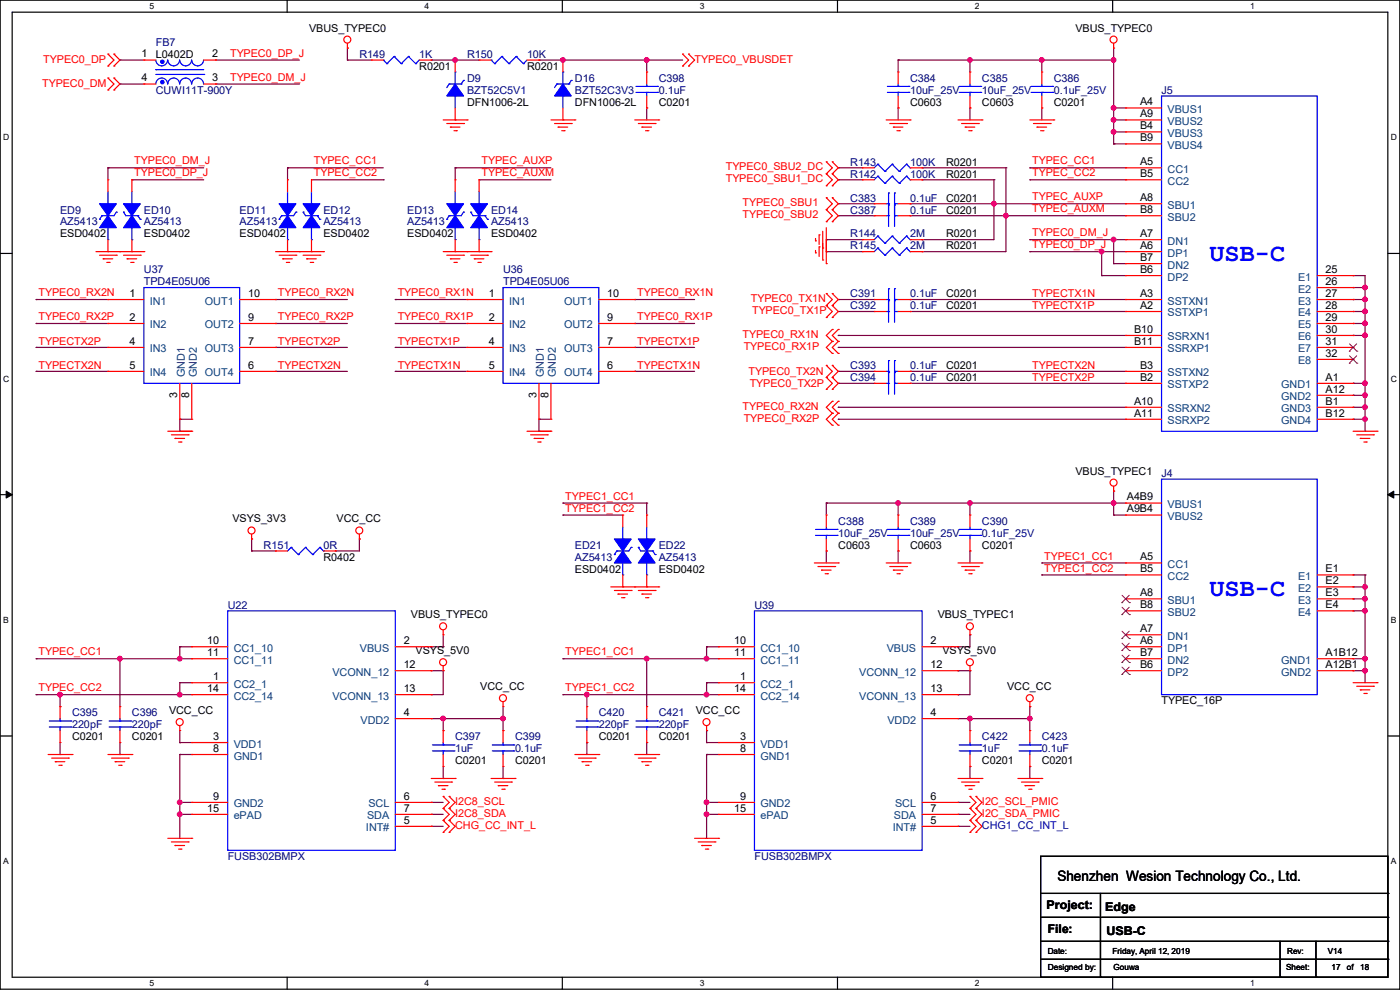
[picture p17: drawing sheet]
<svg xmlns="http://www.w3.org/2000/svg" width="297mm" height="210mm" viewBox="0 0 297 210" stroke-linecap="round" stroke-linejoin="round" font-family="sans-serif">
<defs><g id="words">
<g font-size="5.3" fill="#00f">
<text x="256.6" y="55.3">USB-C</text>
<text x="256.6" y="126.4">USB-C</text>
</g>
<text font-size="3" x="224.3" y="186.9">Shenzhen Wesion Technology Co., Ltd.</text>
<g font-size="2.5">
<text x="222" y="192.9">Project:</text>
<text x="222.3" y="198">File:</text>
<text x="234.5" y="193.2">Edge</text>
<text x="234.7" y="198.2">USB-C</text>
</g>
<g font-size="2.3" fill="#00007f">
<text x="33.1" y="9.7">FB7</text>
<text x="76.2" y="12.3">R149</text>
<text x="88.9" y="12.3">1K</text>
<text x="99.1" y="17.4">D9</text>
<text x="99.1" y="12.3">R150</text>
<text x="111.8" y="12.3">10K</text>
<text x="122" y="17.4">D16</text>
<text x="139.7" y="17.4">C398</text>
<text x="193.1" y="17.4">C384</text>
<text x="208.3" y="17.4">C385</text>
<text x="223.6" y="17.4">C386</text>
<text x="33.1" y="19.9">CUWI11T-900Y</text>
<text x="99.1" y="19.9">BZT52C5V1</text>
<text x="122" y="19.9">BZT52C3V3</text>
<text x="139.7" y="19.9">0.1uF</text>
<text x="193.1" y="19.9">10uF_25V</text>
<text x="208.3" y="19.9">10uF_25V</text>
<text x="223.6" y="19.9">0.1uF_25V</text>
<text x="246.4" y="19.9">J5</text>
<text x="180.4" y="35.1">R143</text>
<text x="193.1" y="35.1">100K</text>
<text x="180.4" y="37.7">R142</text>
<text x="193.1" y="37.7">100K</text>
<text x="12.7" y="45.3">ED9</text>
<text x="12.7" y="47.8">AZ5413</text>
<text x="30.5" y="45.3">ED10</text>
<text x="30.5" y="47.8">AZ5413</text>
<text x="50.8" y="45.3">ED11</text>
<text x="50.8" y="47.8">AZ5413</text>
<text x="68.6" y="45.3">ED12</text>
<text x="68.6" y="47.8">AZ5413</text>
<text x="86.4" y="45.3">ED13</text>
<text x="86.4" y="47.8">AZ5413</text>
<text x="104.2" y="45.3">ED14</text>
<text x="104.2" y="47.8">AZ5413</text>
<text x="180.4" y="45.3">C387</text>
<text x="180.4" y="42.8">C383</text>
<text x="193.1" y="45.3">0.1uF</text>
<text x="193.1" y="42.8">0.1uF</text>
<text x="180.4" y="52.9">R145</text>
<text x="180.4" y="50.4">R144</text>
<text x="193.1" y="52.9">2M</text>
<text x="193.1" y="50.4">2M</text>
<text x="30.5" y="58">U37</text>
<text x="106.7" y="58">U36</text>
<text x="30.5" y="60.5">TPD4E05U06</text>
<text x="106.7" y="60.5">TPD4E05U06</text>
<text x="180.4" y="63.1">C391</text>
<text x="180.4" y="65.6">C392</text>
<text x="193.1" y="63.1">0.1uF</text>
<text x="193.1" y="65.6">0.1uF</text>
<text x="180.4" y="80.9">C394</text>
<text x="180.4" y="78.3">C393</text>
<text x="193.1" y="80.9">0.1uF</text>
<text x="193.1" y="78.3">0.1uF</text>
<text x="246.4" y="101.2">J4</text>
<text x="177.8" y="111.3">C388</text>
<text x="177.8" y="113.9">10uF_25V</text>
<text x="193.1" y="111.3">C389</text>
<text x="193.1" y="113.9">10uF_25V</text>
<text x="208.3" y="111.3">C390</text>
<text x="208.3" y="113.9">0.1uF_25V</text>
<text x="55.9" y="116.4">R151</text>
<text x="68.6" y="116.4">0R</text>
<text x="122" y="116.4">ED21</text>
<text x="122" y="119">AZ5413</text>
<text x="139.7" y="116.4">ED22</text>
<text x="139.7" y="119">AZ5413</text>
<text x="48.3" y="129.1">U22</text>
<text x="160.1" y="129.1">U39</text>
<text x="15.3" y="152">C395</text>
<text x="15.3" y="154.5">220pF</text>
<text x="28" y="152">C396</text>
<text x="28" y="154.5">220pF</text>
<text x="127" y="152">C420</text>
<text x="127" y="154.5">220pF</text>
<text x="139.7" y="152">C421</text>
<text x="139.7" y="154.5">220pF</text>
<text x="96.6" y="157.1">C397</text>
<text x="96.6" y="159.6">1uF</text>
<text x="109.3" y="157.1">C399</text>
<text x="109.3" y="159.6">0.1uF</text>
<text x="208.3" y="157.1">C422</text>
<text x="208.3" y="159.6">1uF</text>
<text x="221" y="157.1">C423</text>
<text x="221" y="159.6">0.1uF</text>
<text x="48.3" y="182.5">FUSB302BMPX</text>
<text x="160.1" y="182.5">FUSB302BMPX</text>
</g>
<g font-size="2.3">
<text x="65.6" y="6.7">VBUS_TYPEC0</text>
<text x="228.1" y="6.7">VBUS_TYPEC0</text>
<text x="30" y="12.2">1</text>
<text x="30" y="17.3">4</text>
<text x="33.1" y="12.3">L0402D</text>
<text x="45" y="12.2">2</text>
<text x="45" y="17.3">3</text>
<text x="88.9" y="14.8">R0201</text>
<text x="111.8" y="14.8">R0201</text>
<text x="99.1" y="22.4">DFN1006-2L</text>
<text x="122" y="22.4">DFN1006-2L</text>
<text x="139.7" y="22.4">C0201</text>
<text x="193.1" y="22.4">C0603</text>
<text x="208.3" y="22.4">C0603</text>
<text x="223.6" y="22.4">C0201</text>
<text x="241.9" y="22.4">A4</text>
<text x="241.9" y="24.9">A9</text>
<text x="241.9" y="27.4">B4</text>
<text x="241.9" y="30">B9</text>
<text x="200.7" y="35.1">R0201</text>
<text x="241.9" y="35.1">A5</text>
<text x="200.7" y="37.7">R0201</text>
<text x="241.9" y="37.6">B5</text>
<text x="200.7" y="45.3">C0201</text>
<text x="200.7" y="42.8">C0201</text>
<text x="241.9" y="42.7">A8</text>
<text x="241.9" y="45.2">B8</text>
<text x="12.7" y="50.4">ESD0402</text>
<text x="30.5" y="50.4">ESD0402</text>
<text x="50.8" y="50.4">ESD0402</text>
<text x="68.6" y="50.4">ESD0402</text>
<text x="86.4" y="50.4">ESD0402</text>
<text x="104.2" y="50.4">ESD0402</text>
<text x="200.7" y="52.9">R0201</text>
<text x="200.7" y="50.4">R0201</text>
<text x="241.9" y="52.8">A6</text>
<text x="241.9" y="50.3">A7</text>
<text x="241.9" y="55.4">B7</text>
<text x="241.9" y="57.9">B6</text>
<text x="281.2" y="57.9">25</text>
<text x="27.5" y="63">1</text>
<text x="52.6" y="63">10</text>
<text x="103.7" y="63">1</text>
<text x="128.8" y="63">10</text>
<text x="200.7" y="63.1">C0201</text>
<text x="200.7" y="65.6">C0201</text>
<text x="241.9" y="65.5">A2</text>
<text x="241.9" y="63">A3</text>
<text x="281.2" y="60.5">26</text>
<text x="281.2" y="63">27</text>
<text x="281.2" y="65.5">28</text>
<text x="27.5" y="68.1">2</text>
<text x="52.6" y="68.1">9</text>
<text x="103.7" y="68.1">2</text>
<text x="128.8" y="68.1">9</text>
<text x="240.6" y="70.6">B10</text>
<text x="281.2" y="68.1">29</text>
<text x="281.2" y="70.6">30</text>
<text x="27.5" y="73.2">4</text>
<text x="52.6" y="73.2">7</text>
<text x="103.7" y="73.2">4</text>
<text x="128.8" y="73.2">7</text>
<text x="240.6" y="73.2">B11</text>
<text x="281.2" y="73.2">31</text>
<text x="281.2" y="75.7">32</text>
<text x="27.5" y="78.2">5</text>
<text x="52.6" y="78.2">6</text>
<text x="103.7" y="78.2">5</text>
<text x="128.8" y="78.2">6</text>
<text x="200.7" y="80.9">C0201</text>
<text x="200.7" y="78.3">C0201</text>
<text x="241.9" y="78.2">B3</text>
<text x="241.9" y="80.8">B2</text>
<text x="281.2" y="80.8">A1</text>
<text x="281.2" y="83.3">A12</text>
<text x="37.6" y="84.4" transform="rotate(-90 37.6 84.4)">3</text>
<text x="40.1" y="84.4" transform="rotate(-90 40.1 84.4)">8</text>
<text x="113.8" y="84.4" transform="rotate(-90 113.8 84.4)">3</text>
<text x="116.3" y="84.4" transform="rotate(-90 116.3 84.4)">8</text>
<text x="240.6" y="85.9">A10</text>
<text x="240.6" y="88.4">A11</text>
<text x="281.2" y="85.9">B1</text>
<text x="281.2" y="88.4">B12</text>
<text x="228.1" y="100.7">VBUS_TYPEC1</text>
<text x="239.1" y="106.2">A4B9</text>
<text x="49.3" y="110.8">VSYS_3V3</text>
<text x="71.4" y="110.8">VCC_CC</text>
<text x="239.1" y="108.7">A9B4</text>
<text x="68.6" y="119">R0402</text>
<text x="177.8" y="116.4">C0603</text>
<text x="193.1" y="116.4">C0603</text>
<text x="208.3" y="116.4">C0201</text>
<text x="241.9" y="118.9">A5</text>
<text x="122" y="121.5">ESD0402</text>
<text x="139.7" y="121.5">ESD0402</text>
<text x="241.9" y="121.4">B5</text>
<text x="281.2" y="121.4">E1</text>
<text x="281.2" y="124">E2</text>
<text x="87.2" y="131.1">VBUS_TYPEC0</text>
<text x="198.9" y="131.1">VBUS_TYPEC1</text>
<text x="241.9" y="126.5">A8</text>
<text x="241.9" y="129">B8</text>
<text x="281.2" y="126.5">E3</text>
<text x="281.2" y="129">E4</text>
<text x="44" y="136.7">10</text>
<text x="85.6" y="136.7">2</text>
<text x="155.7" y="136.7">10</text>
<text x="197.4" y="136.7">2</text>
<text x="241.9" y="136.7">A6</text>
<text x="241.9" y="134.1">A7</text>
<text x="44" y="139.2">11</text>
<text x="85.6" y="141.7">12</text>
<text x="88.2" y="138.8">VSYS_5V0</text>
<text x="155.7" y="139.2">11</text>
<text x="197.4" y="141.7">12</text>
<text x="199.9" y="138.8">VSYS_5V0</text>
<text x="241.9" y="139.2">B7</text>
<text x="241.9" y="141.7">B6</text>
<text x="281.2" y="139.2">A1B12</text>
<text x="281.2" y="141.7">A12B1</text>
<text x="44" y="146.8">14</text>
<text x="45.3" y="144.3">1</text>
<text x="85.6" y="146.8">13</text>
<text x="101.9" y="146.4">VCC_CC</text>
<text x="155.7" y="146.8">14</text>
<text x="157" y="144.3">1</text>
<text x="197.4" y="146.8">13</text>
<text x="213.7" y="146.4">VCC_CC</text>
<text x="246.4" y="149.4">TYPEC_16P</text>
<text x="35.9" y="151.5">VCC_CC</text>
<text x="85.6" y="151.9">4</text>
<text x="147.6" y="151.5">VCC_CC</text>
<text x="197.4" y="151.9">4</text>
<text x="15.3" y="157.1">C0201</text>
<text x="28" y="157.1">C0201</text>
<text x="45.3" y="157">3</text>
<text x="45.3" y="159.5">8</text>
<text x="127" y="157.1">C0201</text>
<text x="139.7" y="157.1">C0201</text>
<text x="157" y="157">3</text>
<text x="157" y="159.5">8</text>
<text x="96.6" y="162.1">C0201</text>
<text x="109.3" y="162.1">C0201</text>
<text x="208.3" y="162.1">C0201</text>
<text x="221" y="162.1">C0201</text>
<text x="44" y="172.2">15</text>
<text x="45.3" y="169.7">9</text>
<text x="85.6" y="169.7">6</text>
<text x="85.6" y="172.2">7</text>
<text x="155.7" y="172.2">15</text>
<text x="157" y="169.7">9</text>
<text x="197.4" y="169.7">6</text>
<text x="197.4" y="172.2">7</text>
<text x="85.6" y="174.8">5</text>
<text x="197.4" y="174.8">5</text>
</g>
<g font-size="2.3" fill="#f00">
<text x="9.2" y="13.3">TYPEC0_DP</text>
<text x="48.8" y="17.1">TYPEC0_DM_J</text>
<text x="48.8" y="12">TYPEC0_DP_J</text>
<text x="147.4" y="13.3">TYPEC0_VBUSDET</text>
<text x="8.9" y="18.4">TYPEC0_DM</text>
<text x="28.5" y="34.9">TYPEC0_DM_J</text>
<text x="66.6" y="34.9">TYPEC_CC1</text>
<text x="102.2" y="34.9">TYPEC_AUXP</text>
<text x="219" y="34.9">TYPEC_CC1</text>
<text x="28.5" y="37.4">TYPEC0_DP_J</text>
<text x="66.6" y="37.4">TYPEC_CC2</text>
<text x="102.2" y="37.4">TYPEC_AUXM</text>
<text x="154" y="38.7">TYPEC0_SBU1_DC</text>
<text x="154" y="36.2">TYPEC0_SBU2_DC</text>
<text x="219" y="37.4">TYPEC_CC2</text>
<text x="157.5" y="46.3">TYPEC0_SBU2</text>
<text x="157.5" y="43.8">TYPEC0_SBU1</text>
<text x="219" y="42.5">TYPEC_AUXP</text>
<text x="219" y="45">TYPEC_AUXM</text>
<text x="219" y="50.1">TYPEC0_DM_J</text>
<text x="219" y="52.7">TYPEC0_DP_J</text>
<text x="8.2" y="62.8">TYPEC0_RX2N</text>
<text x="59" y="62.8">TYPEC0_RX2N</text>
<text x="84.4" y="62.8">TYPEC0_RX1N</text>
<text x="135.2" y="62.8">TYPEC0_RX1N</text>
<text x="159.3" y="64.1">TYPEC0_TX1N</text>
<text x="219" y="63">TYPECTX1N</text>
<text x="219" y="65.6">TYPECTX1P</text>
<text x="8.2" y="67.9">TYPEC0_RX2P</text>
<text x="59" y="67.9">TYPEC0_RX2P</text>
<text x="84.4" y="67.9">TYPEC0_RX1P</text>
<text x="135.2" y="67.9">TYPEC0_RX1P</text>
<text x="157.5" y="71.7">TYPEC0_RX1N</text>
<text x="159.6" y="66.6">TYPEC0_TX1P</text>
<text x="8.2" y="73.2">TYPECTX2P</text>
<text x="59" y="73.2">TYPECTX2P</text>
<text x="84.4" y="73.2">TYPECTX1P</text>
<text x="135.2" y="73.2">TYPECTX1P</text>
<text x="157.8" y="74.3">TYPEC0_RX1P</text>
<text x="8.2" y="78.3">TYPECTX2N</text>
<text x="59" y="78.3">TYPECTX2N</text>
<text x="84.4" y="78.3">TYPECTX1N</text>
<text x="135.2" y="78.3">TYPECTX1N</text>
<text x="158.8" y="79.6">TYPEC0_TX2N</text>
<text x="159" y="82.1">TYPEC0_TX2P</text>
<text x="219" y="80.8">TYPECTX2P</text>
<text x="219" y="78.3">TYPECTX2N</text>
<text x="157.5" y="87">TYPEC0_RX2N</text>
<text x="157.8" y="89.5">TYPEC0_RX2P</text>
<text x="119.9" y="106">TYPEC1_CC1</text>
<text x="119.9" y="108.5">TYPEC1_CC2</text>
<text x="221.5" y="118.7">TYPEC1_CC1</text>
<text x="221.5" y="121.2">TYPEC1_CC2</text>
<text x="8.2" y="139">TYPEC_CC1</text>
<text x="119.9" y="139">TYPEC1_CC1</text>
<text x="8.2" y="146.6">TYPEC_CC2</text>
<text x="119.9" y="146.6">TYPEC1_CC2</text>
<text x="96.6" y="170.8">I2C8_SCL</text>
<text x="96.6" y="173.3">I2C8_SDA</text>
<text x="208.3" y="173.3">I2C_SDA_PMIC</text>
<text x="208.3" y="170.8">I2C_SCL_PMIC</text>
<text x="96.6" y="175.9">CHG_CC_INT_L</text>
</g>
<g font-size="2.3" fill="#003f7f">
<text x="247.7" y="24">VBUS1</text>
<text x="247.7" y="26.5">VBUS2</text>
<text x="247.7" y="29">VBUS3</text>
<text x="247.7" y="31.6">VBUS4</text>
<text x="247.7" y="36.7">CC1</text>
<text x="247.7" y="39.2">CC2</text>
<text x="247.7" y="44.3">SBU1</text>
<text x="247.7" y="46.8">SBU2</text>
<text x="247.7" y="51.9">DN1</text>
<text x="247.7" y="54.4">DP1</text>
<text x="247.7" y="57">DN2</text>
<text x="247.7" y="59.5">DP2</text>
<text x="275.4" y="59.5">E1</text>
<text x="31.8" y="64.6">IN1</text>
<text x="43.5" y="64.6">OUT1</text>
<text x="108" y="64.6">IN1</text>
<text x="119.7" y="64.6">OUT1</text>
<text x="247.7" y="64.6">SSTXN1</text>
<text x="275.4" y="62.1">E2</text>
<text x="275.4" y="64.6">E3</text>
<text x="31.8" y="69.7">IN2</text>
<text x="43.5" y="69.7">OUT2</text>
<text x="108" y="69.7">IN2</text>
<text x="119.7" y="69.7">OUT2</text>
<text x="247.7" y="67.1">SSTXP1</text>
<text x="275.4" y="69.7">E5</text>
<text x="275.4" y="67.1">E4</text>
<text x="31.8" y="74.8">IN3</text>
<text x="43.5" y="74.8">OUT3</text>
<text x="108" y="74.8">IN3</text>
<text x="119.7" y="74.8">OUT3</text>
<text x="247.7" y="72.2">SSRXN1</text>
<text x="247.7" y="74.8">SSRXP1</text>
<text x="275.4" y="74.8">E7</text>
<text x="275.4" y="77.3">E8</text>
<text x="275.4" y="72.2">E6</text>
<text x="31.8" y="79.8">IN4</text>
<text x="39.2" y="80.1" transform="rotate(-90 39.2 80.1)">GND1</text>
<text x="41.7" y="80.1" transform="rotate(-90 41.7 80.1)">GND2</text>
<text x="43.5" y="79.8">OUT4</text>
<text x="108" y="79.8">IN4</text>
<text x="115.4" y="80.1" transform="rotate(-90 115.4 80.1)">GND1</text>
<text x="117.9" y="80.1" transform="rotate(-90 117.9 80.1)">GND2</text>
<text x="119.7" y="79.8">OUT4</text>
<text x="247.7" y="79.8">SSTXN2</text>
<text x="247.7" y="82.4">SSTXP2</text>
<text x="271.8" y="82.4">GND1</text>
<text x="247.7" y="87.5">SSRXN2</text>
<text x="271.8" y="84.9">GND2</text>
<text x="271.8" y="87.5">GND3</text>
<text x="247.7" y="90">SSRXP2</text>
<text x="271.8" y="90">GND4</text>
<text x="247.7" y="107.8">VBUS1</text>
<text x="247.7" y="110.3">VBUS2</text>
<text x="247.7" y="120.5">CC1</text>
<text x="247.7" y="123">CC2</text>
<text x="275.4" y="123">E1</text>
<text x="275.4" y="125.6">E2</text>
<text x="247.7" y="128.1">SBU1</text>
<text x="247.7" y="130.6">SBU2</text>
<text x="275.4" y="128.1">E3</text>
<text x="275.4" y="130.6">E4</text>
<text x="247.7" y="135.7">DN1</text>
<text x="49.6" y="138.3">CC1_10</text>
<text x="49.6" y="140.8">CC1_11</text>
<text x="70.5" y="143.3">VCONN_12</text>
<text x="76.4" y="138.3">VBUS</text>
<text x="161.3" y="138.3">CC1_10</text>
<text x="161.3" y="140.8">CC1_11</text>
<text x="182.3" y="143.3">VCONN_12</text>
<text x="188.1" y="138.3">VBUS</text>
<text x="247.7" y="138.3">DP1</text>
<text x="247.7" y="140.8">DN2</text>
<text x="247.7" y="143.3">DP2</text>
<text x="271.8" y="140.8">GND1</text>
<text x="271.8" y="143.3">GND2</text>
<text x="49.6" y="145.9">CC2_1</text>
<text x="49.6" y="148.4">CC2_14</text>
<text x="70.5" y="148.4">VCONN_13</text>
<text x="161.3" y="145.9">CC2_1</text>
<text x="161.3" y="148.4">CC2_14</text>
<text x="182.3" y="148.4">VCONN_13</text>
<text x="76.5" y="153.5">VDD2</text>
<text x="188.3" y="153.5">VDD2</text>
<text x="49.6" y="158.6">VDD1</text>
<text x="49.6" y="161.1">GND1</text>
<text x="161.3" y="158.6">VDD1</text>
<text x="161.3" y="161.1">GND1</text>
<text x="49.6" y="171.3">GND2</text>
<text x="49.6" y="173.8">ePAD</text>
<text x="77.9" y="173.8">SDA</text>
<text x="78.1" y="171.3">SCL</text>
<text x="161.3" y="171.3">GND2</text>
<text x="161.3" y="173.8">ePAD</text>
<text x="189.7" y="173.8">SDA</text>
<text x="189.9" y="171.3">SCL</text>
<text x="77.6" y="176.4">INT#</text>
<text x="189.4" y="176.4">INT#</text>
</g>
<text font-size="2.3" fill="#00009f" x="208.3" y="175.9">CHG1_CC_INT_L</text>
<g font-size="1.8">
<text x="31.7" y="1.9">5</text>
<text x="90.1" y="1.9">4</text>
<text x="148.5" y="1.9">3</text>
<text x="206.8" y="1.9">2</text>
<text x="265.2" y="1.9">1</text>
<text x=".7" y="29.8">D</text>
<text x="295.1" y="29.8">D</text>
<text x=".7" y="80.9">C</text>
<text x="295.1" y="80.9">C</text>
<text x=".7" y="132.1">B</text>
<text x="295.1" y="132.1">B</text>
<text x=".7" y="183.3">A</text>
<text x="295.1" y="183.3">A</text>
<text x="222.3" y="202.3">Date:</text>
<text x="236" y="202.3">Friday, April 12, 2019</text>
<text x="273.1" y="202.3">Rev:</text>
<text x="281.7" y="202.3">V14</text>
<text x="31.7" y="209.2">5</text>
<text x="90.1" y="209.2">4</text>
<text x="148.5" y="209.2">3</text>
<text x="206.8" y="209.2">2</text>
<text x="222.3" y="205.9">Designed by:</text>
<text x="236.3" y="205.9">Gouwa</text>
<text x="265.2" y="209.2">1</text>
<text x="272.8" y="205.9">Sheet:</text>
<text x="282.5" y="205.9">17</text>
<text x="285.7" y="205.9">of</text>
<text x="288.6" y="205.9">18</text>
</g>
</g></defs>
<path d="M0 0h297v209.8h-297zM2.6 2.6h291.8v204.7h-291.8z" fill="none" stroke="#000" stroke-width=".25"/>
<g fill="#fff">
<path d="M31.8 .3h.9v2h-.9z"/>
<path d="M31.8 207.6h.9v2h-.9z"/>
</g>
<path d="M60.9 0v2.6M60.9 207.3v2.5" fill="none" stroke="#000" stroke-width=".25"/>
<g fill="#fff">
<path d="M90.1 .3h1v2h-1z"/>
<path d="M90.1 207.6h1v2h-1z"/>
</g>
<path d="M119.3 0v2.6M119.3 207.3v2.5" fill="none" stroke="#000" stroke-width=".25"/>
<g fill="#fff">
<path d="M148.5 .3h.9v2h-.9z"/>
<path d="M148.5 207.6h.9v2h-.9z"/>
</g>
<path d="M177.7 0v2.6M177.7 207.3v2.5" fill="none" stroke="#000" stroke-width=".25"/>
<g fill="#fff">
<path d="M206.8 .3h1v2h-1z"/>
<path d="M206.8 207.6h1v2h-1z"/>
</g>
<path d="M236.1 0v2.6M236.1 207.3v2.5" fill="none" stroke="#000" stroke-width=".25"/>
<g fill="#fff">
<path d="M265.2 .3h1v2h-1z"/>
<path d="M265.2 207.6h1v2h-1z"/>
<path d="M.7 28.2h1.2v1.9h-1.2z"/>
<path d="M295.1 28.2h1.2v1.9h-1.2z"/>
<path d="M.7 79.3h1.2v2h-1.2z"/>
<path d="M295.1 79.3h1.2v2h-1.2z"/>
</g>
<path d="M0 53.8h2.6M294.4 53.8h2.6" fill="none" stroke="#000" stroke-width=".25"/>
<g fill="#fff">
<path d="M.7 130.5h1.2v2h-1.2z"/>
<path d="M295.1 130.5h1.1v2h-1.1z"/>
</g>
<path d="M0 104.9h2.6M294.4 104.9h2.6" fill="none" stroke="#000" stroke-width=".25"/>
<path d="M1.3 104.2l1.3 .7-1.3 .8zM294.4 104.9l1.3-.7v1.5z" fill="#000" stroke="#000" stroke-width=".21"/>
<g fill="#fff">
<path d="M.7 181.7h1.2v2h-1.2z"/>
<path d="M295.1 181.7h1.1v2h-1.1z"/>
</g>
<g fill="none" stroke="#000" stroke-width=".25">
<path d="M0 156.1h2.6M294.4 156.1h2.6M220.8 181.7h73.6v25.6h-73.6zM220.8 189.5h73.6M220.8 194.6h73.6M220.8 199.7h73.6M233.5 189.5v17.8M271.6 199.7v7.6M279.2 199.7v7.6M294.4 189.5h.1M294.4 194.6h.1M294.4 199.7h.1"/>
<path d="M220.8 203.5h73.6M233.5 207.3h.1M271.6 207.3h.1M279.2 207.3h.1M294.4 203.5h.1"/>
</g>
<g fill="none" stroke="#7f003f" stroke-width=".25">
<path d="M25.4 12.7h.1M25.4 17.8h.1M25.4 12.7h5.1M25.4 17.8h5.1M45.8 17.8h.1M45.8 12.7h.1M45.8 12.7h17.7M45.8 17.8h17.7M73.7 12.7h.1M73.7 10.2h.1M73.7 12.7h5.1M73.7 10.2v2.5"/>
<path d="M91.5 12.7h.1M91.5 12.7h10.1M96.6 12.7h.1M114.3 12.7h.1M114.3 12.7h30.5M119.4 12.7h.1M137.2 12.7h.1M137.2 12.7v2.6M190.5 12.7h.1M190.5 12.7v2.6M190.5 12.7h45.8M205.8 12.7h.1"/>
<path d="M205.8 12.7v2.6M221 12.7h.1M221 12.7v2.6M236.3 12.7h.1M236.3 10.2v20.3M22.9 35.6h.1M22.9 35.6h20.3M22.9 35.6v2.5M28 38.1h.1M28 38.1h15.2M61 35.6h.1M61 35.6h20.3"/>
<path d="M61 35.6v2.5M66.1 38.1h15.2M81.3 38.1h.1M96.6 35.6h.1M96.6 35.6h20.3M96.6 35.6v2.5M101.6 38.1h.1M101.6 38.1h15.3M137.2 22.9h.1M137.2 22.9v2.5M177.8 35.6h.1M177.8 38.1h.1"/>
<path d="M177.8 35.6h5.1M177.8 38.1h5.1M190.5 22.9h.1M190.5 22.9v2.5M195.6 35.6h.1M195.6 38.1h.1M195.6 35.6h17.8M195.6 38.1h15.3M205.8 22.9h.1M205.8 22.9v2.5M210.9 38.1h.1M210.9 38.1v12.7h-15.3"/>
<path d="M213.4 35.6h.1M213.4 35.6v17.8h-17.8M218.5 35.6h.1M218.5 38.1h.1M218.5 35.6h20.3M218.5 38.1h20.3M221 22.9h.1M221 22.9v2.5M236.3 25.4h.1M236.3 22.9h.1M236.3 28h.1M236.3 30.5h.1"/>
<path d="M236.3 25.4h2.5M236.3 22.9h2.5M236.3 28h2.5M236.3 30.5h2.5M175.3 50.8h.1M175.3 53.4h.1M175.3 50.8h7.6M175.3 53.4h7.6M177.8 45.8h.1M177.8 43.2h.1M177.8 43.2h7.7M177.8 45.8h7.7"/>
<path d="M193.1 43.2h.1M193.1 45.8h.1M193.1 43.2h45.7M193.1 45.8h45.7M195.6 50.8h.1M195.6 53.4h.1M210.9 43.2h.1M213.4 45.8h.1M218.5 50.8h.1M218.5 53.4h.1M218.5 50.8h20.3M218.5 53.4h20.3"/>
<path d="M233.7 58.5h.1M233.7 53.4h.1M233.7 58.5h5.1M233.7 53.4v5.1M236.3 55.9h.1M236.3 50.8h.1M236.3 55.9h2.5M236.3 50.8v5.1M287.1 58.5h.1M287.1 58.5h2.5v33M7.7 78.8h.1M7.7 73.7h.1"/>
<path d="M7.7 68.6h.1M7.7 63.5h.1M7.7 68.6h15.2M7.7 63.5h15.2M7.7 78.8h15.2M7.7 73.7h15.2M58.5 73.7h.1M58.5 78.8h.1M58.5 68.6h.1M58.5 63.5h.1M58.5 68.6h15.2M58.5 63.5h15.2"/>
<path d="M58.5 78.8h15.2M58.5 73.7h15.2M83.9 63.5h.1M83.9 68.6h.1M83.9 78.8h.1M83.9 73.7h.1M83.9 68.6h15.2M83.9 63.5h15.2M83.9 78.8h15.2M83.9 73.7h15.2M134.7 63.5h.1M134.7 68.6h.1"/>
<path d="M134.7 78.8h.1M134.7 73.7h.1M134.7 68.6h12.7M134.7 63.5h12.7M134.7 78.8h12.7M134.7 73.7h12.7M177.8 63.5h.1M177.8 66.1h.1M177.8 78.8h.1M177.8 71.2h.1M177.8 73.7h.1M177.8 71.2h61"/>
<path d="M177.8 63.5h7.7M177.8 66.1h7.7M177.8 78.8h7.7M177.8 73.7h61M193.1 63.5h.1M193.1 66.1h.1M193.1 78.8h.1M193.1 63.5h45.7M193.1 66.1h45.7M193.1 78.8h45.7M287.1 68.6h.1M287.1 71.2h.1"/>
<path d="M287.1 66.1h.1M287.1 63.5h.1M287.1 61h.1M287.1 68.6h2.5M287.1 71.2h2.5M287.1 63.5h2.5M287.1 66.1h2.5M287.1 61h2.5M289.6 71.2h.1M289.6 61h.1M289.6 68.6h.1M289.6 66.1h.1"/>
<path d="M289.6 63.5h.1M38.1 88.9h.1M38.1 91.5h.1M38.1 88.9v2.6M38.1 88.9h2.6M38.1 91.5h2.6M114.3 88.9h.1M114.3 91.5h.1M114.3 88.9h2.6M114.3 91.5h2.6M114.3 88.9v2.6M177.8 81.3h.1"/>
<path d="M177.8 86.4h.1M177.8 88.9h.1M177.8 81.3h7.7M177.8 86.4h61M177.8 88.9h61M193.1 81.3h.1M193.1 81.3h45.7M287.1 81.3h.1M287.1 83.9h.1M287.1 86.4h.1M287.1 88.9h.1M287.1 81.3h2.5"/>
<path d="M287.1 83.9h2.5M287.1 86.4h2.5M287.1 88.9h2.5M289.6 81.3h.1M289.6 83.9h.1M289.6 86.4h.1M289.6 88.9h.1M289.6 91.5h.1M53.4 116.9h.1M53.4 114.3h.1M53.4 116.9h5.1M53.4 114.3v2.6"/>
<path d="M71.2 116.9h.1M76.2 114.3h.1M76.2 114.3v2.6h-5M119.4 109.3h.1M119.4 106.7h.1M119.4 106.7h17.8M119.4 109.3h12.7M137.2 106.7h.1M137.2 106.7v2.6M175.3 116.9h.1M175.3 106.7h.1M175.3 106.7v2.6"/>
<path d="M175.3 116.9v2.5M175.3 106.7h63.5M190.5 106.7h.1M190.5 116.9h.1M190.5 106.7v2.6M190.5 116.9v2.5M205.8 116.9h.1M205.8 106.7h.1M205.8 106.7v2.6M205.8 116.9v2.5M221 119.4h.1M221 119.4h17.8"/>
<path d="M236.3 104.2h.1M236.3 109.3h.1M236.3 106.7h.1M236.3 104.2v5.1M236.3 109.3h2.5M7.7 139.7h.1M7.7 139.7h33M25.4 139.7h.1M25.4 139.7v10.2M38.1 137.2h.1M38.1 139.7h.1M38.1 137.2v2.5"/>
<path d="M38.1 137.2h2.6M91.5 137.2h.1M91.5 137.2h2.5M94 137.2h.1M94 134.7v2.5M119.4 139.7h.1M119.4 139.7h33M137.2 139.7h.1M137.2 139.7v10.2M149.9 139.7h.1M149.9 137.2h.1M149.9 137.2h2.5"/>
<path d="M149.9 137.2v2.5M203.2 137.2h.1M205.8 134.7h.1M205.8 134.7v2.5h-2.6M221 122h.1M221 122h17.8M287.1 124.5h.1M287.1 122h.1M287.1 127h.1M287.1 129.6h.1M287.1 139.7h.1M287.1 139.7h2.5"/>
<path d="M287.1 124.5h2.5M287.1 122h2.5M287.1 127h2.5M287.1 129.6h2.5M289.6 124.5h.1M289.6 122h.1M289.6 127h.1M289.6 129.6h.1M289.6 139.7h.1M289.6 122v22.8M7.7 147.4h.1M7.7 147.4h33"/>
<path d="M12.7 149.9h.1M12.7 147.4h.1M12.7 147.4v2.5M12.7 157.5v2.6M25.4 157.5v2.6M38.1 147.4h.1M38.1 157.5h.1M38.1 144.8h.1M38.1 144.8v2.6M38.1 155v2.5M38.1 157.5h2.6M38.1 144.8h2.6"/>
<path d="M91.5 152.4h.1M91.5 142.3h.1M91.5 147.4h.1M91.5 152.4h15.2M91.5 142.3h2.5M94 142.3h.1M94 155h.1M94 152.4h.1M94 142.3v5.1h-2.5M94 152.4v2.6M106.7 152.4h.1M106.7 155h.1"/>
<path d="M106.7 149.9v5.1M119.4 147.4h.1M119.4 147.4h33M124.5 157.5h.1M124.5 147.4h.1M124.5 147.4v2.5M124.5 157.5v2.6M137.2 157.5h.1M137.2 157.5v2.6M149.9 144.8h.1M149.9 155h.1M149.9 157.5h.1"/>
<path d="M149.9 147.4h.1M149.9 157.5h2.5M149.9 144.8h2.5M149.9 144.8v2.6M149.9 155v2.5M203.2 152.4h.1M203.2 142.3h.1M203.2 147.4h.1M203.2 152.4h15.3M203.2 142.3h2.6M205.8 152.4h.1M205.8 142.3h.1"/>
<path d="M205.8 142.3v5.1h-2.6M205.8 152.4v2.6M218.5 149.9h.1M218.5 152.4h.1M218.5 149.9v5.1M287.1 142.3h.1M287.1 142.3h2.5M289.6 142.3h.1M12.7 160.1h.1M25.4 160.1h.1M38.1 172.8h.1M38.1 160.1h.1"/>
<path d="M38.1 170.2h.1M38.1 160.1v17.7M38.1 172.8h2.6M38.1 160.1h2.6M38.1 170.2h2.6M91.5 172.8h.1M91.5 170.2h.1M91.5 175.3h.1M91.5 172.8h2.5M91.5 170.2h2.5M91.5 175.3h2.5M94 165.1h.1"/>
<path d="M94 162.6v2.5M106.7 165.1h.1M106.7 162.6v2.5M149.9 160.1h.1M149.9 170.2h.1M149.9 172.8h.1M149.9 172.8h2.5M149.9 160.1h2.5M149.9 170.2h2.5M149.9 160.1v17.7M203.2 170.2h.1M203.2 175.3h.1"/>
<path d="M203.2 172.8h.1M203.2 172.8h2.6M203.2 170.2h2.6M203.2 175.3h2.6M205.8 162.6h.1M205.8 162.6v2.5M218.5 162.6h.1M218.5 162.6v2.5"/>
</g>
<g fill="#f0f" stroke="#f0f" stroke-width=".25">
<circle cx="25.4" cy="139.7" r=".49"/>
<circle cx="38.1" cy="147.3" r=".49"/>
<circle cx="236.2" cy="22.9" r=".49"/>
<circle cx="236.2" cy="25.4" r=".49"/>
<circle cx="236.2" cy="28" r=".49"/>
<circle cx="210.8" cy="43.2" r=".49"/>
<circle cx="213.4" cy="45.7" r=".49"/>
<circle cx="236.2" cy="50.8" r=".49"/>
<circle cx="233.7" cy="53.4" r=".49"/>
<circle cx="106.7" cy="152.4" r=".49"/>
<circle cx="94" cy="152.4" r=".49"/>
<circle cx="38.1" cy="170.2" r=".49"/>
<circle cx="38.1" cy="172.7" r=".49"/>
<circle cx="12.7" cy="147.3" r=".49"/>
<circle cx="190.5" cy="106.7" r=".49"/>
<circle cx="205.8" cy="12.7" r=".49"/>
<circle cx="205.8" cy="106.7" r=".49"/>
<circle cx="289.6" cy="68.6" r=".49"/>
<circle cx="289.6" cy="71.1" r=".49"/>
<circle cx="289.6" cy="81.3" r=".49"/>
<circle cx="289.6" cy="83.8" r=".49"/>
<circle cx="289.6" cy="86.4" r=".49"/>
<circle cx="289.6" cy="88.9" r=".49"/>
<circle cx="289.6" cy="66.1" r=".49"/>
<circle cx="289.6" cy="63.5" r=".49"/>
<circle cx="289.6" cy="61" r=".49"/>
<circle cx="96.5" cy="12.7" r=".49"/>
<circle cx="38.1" cy="139.7" r=".49"/>
<circle cx="149.9" cy="139.7" r=".49"/>
<circle cx="205.8" cy="152.4" r=".49"/>
<circle cx="218.5" cy="152.4" r=".49"/>
<circle cx="149.9" cy="170.2" r=".49"/>
<circle cx="149.9" cy="172.7" r=".49"/>
<circle cx="149.9" cy="147.3" r=".49"/>
<circle cx="137.2" cy="139.7" r=".49"/>
<circle cx="124.5" cy="147.3" r=".49"/>
<circle cx="236.2" cy="12.7" r=".49"/>
<circle cx="221" cy="12.7" r=".49"/>
<circle cx="137.2" cy="12.7" r=".49"/>
<circle cx="119.4" cy="12.7" r=".49"/>
<circle cx="289.6" cy="127" r=".49"/>
<circle cx="289.6" cy="124.5" r=".49"/>
<circle cx="289.6" cy="139.7" r=".49"/>
<circle cx="289.6" cy="129.6" r=".49"/>
<circle cx="289.6" cy="142.3" r=".49"/>
<circle cx="236.2" cy="106.7" r=".49"/>
</g>
<g fill="none" stroke="#f00" stroke-width=".25">
<path d="M22.9 16.6h.1M22.9 19.1h.1M22.9 11.5h.1M22.9 14h.1M22.9 16.6l1.3 1.2-1.3 1.3M22.9 11.5l1.3 1.2-1.3 1.3M24.2 19.1h.1M24.2 16.6h.1M24.2 14h.1M24.2 11.5h.1M24.2 16.6l1.2 1.2-1.2 1.3M24.2 11.5l1.2 1.2-1.2 1.3"/>
<path d="M30.5 12.7h.1M30.5 17.8h.1M30.5 12.7h2.6M30.5 17.8h2.6M43.2 12.7h2.6M43.2 17.8h2.6M45.8 12.7h.1M45.8 17.8h.1M73.7 10.2h.1M73.7 9.2v1M78.8 12.7h.1M78.8 12.7h2.5"/>
<path d="M88.9 12.7h2.6M91.5 12.7h.1M96.6 12.7h.1M96.6 12.7v2.6M101.6 12.7h.1M101.6 12.7h2.6M111.8 12.7h2.5M114.3 12.7h.1M119.4 12.7h.1M119.4 12.7v2.6M137.2 15.3h.1M137.2 15.3v2.5"/>
<path d="M144.8 11.5h.1M144.8 14h.1M144.8 11.5l1.3 1.2-1.3 1.3M146.1 11.5h.1M146.1 14h.1M146.1 11.5l1.3 1.2-1.3 1.3M190.5 15.3h.1M190.5 15.3v2.5M205.8 15.3h.1M205.8 15.3v2.5M221 15.3h.1M221 15.3v2.5"/>
<path d="M236.3 10.2h.1M236.3 9.2v1M22.9 38.1h.1M22.9 38.1v2.6M28 38.1h.1M28 38.1v2.6M61 38.1h.1M61 38.1v2.6M66.1 38.1h.1M66.1 38.1v2.6M94 25.4h5.1M94.8 26.2h3.5"/>
<path d="M95.5 27h.1M95.5 27h2.1M96.3 27.7h.5M96.6 38.1h.1M96.6 25.4h.1M96.6 22.9v2.5M96.6 38.1v2.6M96.8 27.7h.1M98.3 26.2h.1M99.1 25.4h.1M101.6 38.1h.1M101.6 38.1v2.6"/>
<path d="M116.9 25.4h5.1M117.6 26.2h3.6M118.4 27h.1M118.4 27h2M119.2 27.7h.5M119.4 25.4h.1M119.4 22.9v2.5M119.7 27.7h.1M121.2 26.2h.1M122 25.4h.1M134.7 25.4h5M135.4 26.2h3.6"/>
<path d="M136.2 27h.1M136.2 27h2M136.9 27.7h.6M137.2 22.9h.1M137.2 20.4v2.5M137.5 27.7h.1M139 26.2h.1M139.7 25.4h.1M175.3 36.9h.1M175.3 39.4h.1M175.3 34.3h.1M175.3 36.9l1.3 1.2-1.3 1.3"/>
<path d="M175.3 34.3l1.3 1.3-1.3 1.3M176.6 39.4h.1M176.6 36.9h.1M176.6 34.3h.1M176.6 36.9l1.2 1.2-1.2 1.3M176.6 34.3l1.2 1.3-1.2 1.3M182.9 35.6h.1M182.9 38.1h.1M182.9 35.6h2.6M182.9 38.1h2.6M188 25.4h5.1M188.8 26.2h3.5"/>
<path d="M189.5 27h.1M189.5 27h2.1M190.3 27.7h.5M190.5 22.9h.1M190.5 20.4v2.5M190.8 27.7h.1M192.3 26.2h.1M193.1 25.4h.1M193.1 35.6h2.5M193.1 38.1h2.5M195.6 35.6h.1M195.6 38.1h.1"/>
<path d="M203.2 25.4h5.1M204 26.2h3.6M204.8 27h.1M204.8 27h2M205.5 27.7h.5M205.8 22.9h.1M205.8 20.4v2.5M206 27.7h.1M207.6 26.2h.1M208.3 25.4h.1M218.5 25.4h5.1M219.2 26.2h3.6"/>
<path d="M220 27h.1M220 27h2M220.8 27.7h.5M221 22.9h.1M221 20.4v2.5M221.3 27.7h.1M222.8 26.2h.1M223.6 25.4h.1M238.8 22.9h.1M238.8 35.6h.1M238.8 25.4h.1M238.8 28h.1"/>
<path d="M238.8 38.1h.1M238.8 30.5h.1M238.8 25.4h7.6M238.8 22.9h7.6M238.8 35.6h7.6M238.8 28h7.6M238.8 38.1h7.6M238.8 30.5h7.6M20.4 53.4h10.1M21.1 54.1h3.6M21.9 54.9h.1M21.9 54.9h2"/>
<path d="M22.6 55.7h.6M22.9 53.4h.1M22.9 50.8v2.6M23.2 55.7h.1M24.7 54.1h.1M25.4 53.4h.1M26.2 54.1h3.6M27 54.9h.1M27 54.9h2M27.7 55.7h.5M28 53.4h.1M28 50.8v2.6"/>
<path d="M28.2 55.7h.1M29.8 54.1h.1M30.5 53.4h.1M58.5 53.4h10.1M59.2 54.1h3.6M60 54.9h.1M60 54.9h2M60.7 55.7h.6M61 53.4h.1M61 50.8v2.6M61.3 55.7h.1M62.8 54.1h.1"/>
<path d="M63.5 53.4h.1M64.3 54.1h3.6M65.1 54.9h.1M65.1 54.9h2M65.8 55.7h.5M66.1 53.4h.1M66.1 50.8v2.6M66.3 55.7h.1M67.9 54.1h.1M68.6 53.4h.1M94 53.4h10.2M94.8 54.1h3.5"/>
<path d="M95.5 54.9h.1M95.5 54.9h2.1M96.3 55.7h.5M96.6 53.4h.1M96.6 50.8v2.6M96.8 55.7h.1M98.3 54.1h.1M99.1 53.4h.1M99.9 54.1h3.5M100.6 54.9h.1M100.6 54.9h2.1M101.4 55.7h.5"/>
<path d="M101.6 53.4h.1M101.6 50.8v2.6M101.9 55.7h.1M103.4 54.1h.1M104.2 53.4h.1M173 51.1h.1M173 53.6h.1M173 50.6v.5M173 53.1v.5M173.8 49.8h.1M173.8 52.4h.1M173.8 49.8v2.1"/>
<path d="M173.8 52.4v2M174.5 52.6h.1M174.5 55.2h.1M174.5 49.1v6.1M175.3 53.4h.1M175.3 55.9h.1M175.3 47h.1M175.3 44.5h.1M175.3 42h.1M175.3 48.3v7.6M175.3 44.5l1.3 1.3-1.3 1.2M175.3 42l1.3 1.2-1.3 1.3"/>
<path d="M176.6 44.5h.1M176.6 47h.1M176.6 42h.1M176.6 44.5l1.2 1.3-1.2 1.2M176.6 42l1.2 1.2-1.2 1.3M182.9 53.4h.1M182.9 50.8h.1M182.9 53.4h2.6M182.9 50.8h2.6M185.5 45.8h.1M185.5 43.2h.1M185.5 43.2h2.5"/>
<path d="M185.5 45.8h2.5M190.5 43.2h2.6M190.5 45.8h2.6M193.1 45.8h.1M193.1 43.2h.1M193.1 53.4h2.5M193.1 50.8h2.5M195.6 53.4h.1M195.6 50.8h.1M238.8 53.4h.1M238.8 50.8h.1M238.8 43.2h.1"/>
<path d="M238.8 45.8h.1M238.8 55.9h.1M238.8 58.5h.1M238.8 53.4h7.6M238.8 50.8h7.6M238.8 43.2h7.6M238.8 45.8h7.6M238.8 55.9h7.6M238.8 58.5h7.6M279.4 58.5h7.7M287.1 58.5h.1M22.9 63.5h.1"/>
<path d="M22.9 68.6h.1M22.9 73.7h.1M22.9 78.8h.1M22.9 63.5h7.6M22.9 73.7h7.6M22.9 68.6h7.6M22.9 78.8h7.6M50.8 63.5h7.7M50.8 73.7h7.7M50.8 68.6h7.7M50.8 78.8h7.7M58.5 78.8h.1"/>
<path d="M58.5 73.7h.1M58.5 68.6h.1M58.5 63.5h.1M99.1 63.5h.1M99.1 68.6h.1M99.1 73.7h.1M99.1 78.8h.1M99.1 63.5h7.6M99.1 73.7h7.6M99.1 68.6h7.6M99.1 78.8h7.6M127 63.5h7.7"/>
<path d="M127 73.7h7.7M127 68.6h7.7M127 78.8h7.7M134.7 78.8h.1M134.7 73.7h.1M134.7 68.6h.1M134.7 63.5h.1M175.3 62.3h.1M175.3 64.8h.1M175.3 67.4h.1M175.3 77.5h.1M175.3 62.3l1.3 1.2-1.3 1.3"/>
<path d="M175.3 64.8l1.3 1.3-1.3 1.3M175.3 77.5l1.3 1.3-1.3 1.3M176.6 64.8h.1M176.6 62.3h.1M176.6 67.4h.1M176.6 77.5h.1M176.6 69.9h.1M176.6 72.4h.1M176.6 75h.1M176.6 62.3l1.2 1.2-1.2 1.3M176.6 64.8l1.2 1.3-1.2 1.3M176.6 77.5l1.2 1.3-1.2 1.3"/>
<path d="M176.6 69.9l-1.3 1.3 1.3 1.2M176.6 72.4l-1.3 1.3 1.3 1.3M177.8 69.9h.1M177.8 72.4h.1M177.8 75h.1M177.8 69.9l-1.2 1.3 1.2 1.2M177.8 72.4l-1.2 1.3 1.2 1.3M185.5 63.5h.1M185.5 78.8h.1M185.5 66.1h.1M185.5 66.1h2.5M185.5 63.5h2.5"/>
<path d="M185.5 78.8h2.5M190.5 66.1h2.6M190.5 63.5h2.6M190.5 78.8h2.6M193.1 63.5h.1M193.1 78.8h.1M193.1 66.1h.1M238.8 66.1h.1M238.8 63.5h.1M238.8 78.8h.1M238.8 71.2h.1M238.8 73.7h.1"/>
<path d="M238.8 66.1h7.6M238.8 63.5h7.6M238.8 73.7h7.6M238.8 71.2h7.6M238.8 78.8h7.6M279.4 66.1h7.7M279.4 63.5h7.7M279.4 73.7h7.7M279.4 76.2h7.7M279.4 68.6h7.7M279.4 71.2h7.7M279.4 61h7.7"/>
<path d="M287.1 73.7h.1M287.1 76.2h.1M287.1 68.6h.1M287.1 71.2h.1M287.1 61h.1M287.1 63.5h.1M287.1 66.1h.1M35.6 91.5h5.1M36.4 92.2h3.5M37.1 93h.1M37.1 93h2.1M37.9 93.8h.5"/>
<path d="M38.1 88.9h.1M38.1 81.3v7.6M38.4 93.8h.1M39.9 92.2h.1M40.7 91.5h.1M40.7 88.9h.1M40.7 81.3v7.6M111.8 91.5h5.1M112.6 92.2h3.5M113.3 93h.1M113.3 93h2.1M114.1 93.8h.5"/>
<path d="M114.3 88.9h.1M114.3 81.3v7.6M114.6 93.8h.1M116.1 92.2h.1M116.9 91.5h.1M116.9 88.9h.1M116.9 81.3v7.6M175.3 80.1h.1M175.3 82.6h.1M175.3 80.1l1.3 1.2-1.3 1.3M176.6 80.1h.1M176.6 82.6h.1"/>
<path d="M176.6 85.1h.1M176.6 87.7h.1M176.6 90.2h.1M176.6 80.1l1.2 1.2-1.2 1.3M176.6 85.1l-1.3 1.3 1.3 1.3M176.6 87.7l-1.3 1.2 1.3 1.3M177.8 85.1h.1M177.8 87.7h.1M177.8 90.2h.1M177.8 87.7l-1.2 1.2 1.2 1.3M177.8 85.1l-1.2 1.3 1.2 1.3M185.5 81.3h.1"/>
<path d="M185.5 81.3h2.5M190.5 81.3h2.6M193.1 81.3h.1M238.8 86.4h.1M238.8 88.9h.1M238.8 81.3h.1M238.8 81.3h7.6M238.8 86.4h7.6M238.8 88.9h7.6M279.4 81.3h7.7M279.4 86.4h7.7M279.4 88.9h7.7"/>
<path d="M279.4 83.9h7.7M287.1 81.3h.1M287.1 83.9h.1M287.1 86.4h.1M287.1 88.9h.1M287.1 91.5h5M287.8 92.2h3.6M288.6 93h.1M288.6 93h2M289.3 93.8h.6M289.9 93.8h.1M291.4 92.2h.1"/>
<path d="M292.1 91.5h.1M53.4 114.3h.1M53.4 113.3v1M58.5 116.9h.1M58.5 116.9h2.5M68.6 116.9h2.6M71.2 116.9h.1M76.2 114.3h.1M76.2 113.3v1M132.1 109.3h.1M132.1 109.3v2.5M137.2 109.3h.1"/>
<path d="M137.2 109.3v2.5M172.8 119.4h5M175.3 109.3h.1M175.3 116.9h.1M175.3 109.3v2.5M175.3 114.3v2.6M177.8 119.4h.1M188 119.4h5.1M190.5 109.3h.1M190.5 116.9h.1M190.5 109.3v2.5M190.5 114.3v2.6"/>
<path d="M193.1 119.4h.1M203.2 119.4h5.1M205.8 109.3h.1M205.8 116.9h.1M205.8 109.3v2.5M205.8 114.3v2.6M208.3 119.4h.1M236.3 104.2h.1M236.3 103.2v1M238.8 106.7h.1M238.8 119.4h.1M238.8 109.3h.1"/>
<path d="M238.8 119.4h7.6M238.8 106.7h7.6M238.8 109.3h7.6M40.7 137.2h.1M40.7 139.7h.1M40.7 139.7h7.6M40.7 137.2h7.6M83.9 137.2h7.6M91.5 137.2h.1M94 134.7h.1M94 133.6v1.1M129.6 124.5h10.1"/>
<path d="M130.3 125.3h3.6M131.1 126h.1M131.1 126h2M131.9 126.8h.5M132.1 124.5h.1M132.1 122v2.5M132.4 126.8h.1M133.9 125.3h.1M134.7 124.5h.1M135.4 125.3h3.6M136.2 126h.1M136.2 126h2"/>
<path d="M136.9 126.8h.6M137.2 124.5h.1M137.2 122v2.5M137.5 126.8h.1M139 125.3h.1M139.7 124.5h.1M152.4 137.2h.1M152.4 139.7h.1M152.4 139.7h7.7M152.4 137.2h7.7M173.5 120.2h3.6M174.3 120.9h.1"/>
<path d="M174.3 120.9h2M175 121.7h.6M175.6 121.7h.1M177.1 120.2h.1M188.8 120.2h3.5M189.5 120.9h.1M189.5 120.9h2.1M190.3 121.7h.5M190.8 121.7h.1M192.3 120.2h.1M195.6 137.2h7.6M203.2 137.2h.1"/>
<path d="M204 120.2h3.6M204.8 120.9h.1M204.8 120.9h2M205.5 121.7h.5M205.8 134.7h.1M205.8 133.6v1.1M206 121.7h.1M207.6 120.2h.1M238.8 137.2h.1M238.8 134.7h.1M238.8 127h.1M238.8 122h.1"/>
<path d="M238.8 129.6h.1M238.8 139.7h.1M238.8 139.7h7.6M238.8 137.2h7.6M238.8 134.7h7.6M238.8 127h7.6M238.8 122h7.6M238.8 129.6h7.6M279.4 124.5h7.7M279.4 139.7h7.7M279.4 127h7.7M279.4 122h7.7"/>
<path d="M279.4 129.6h7.7M287.1 139.7h.1M287.1 122h.1M287.1 124.5h.1M287.1 127h.1M287.1 129.6h.1M12.7 149.9h.1M12.7 157.5h.1M12.7 149.9v2.5M12.7 155v2.5M25.4 149.9h.1M25.4 157.5h.1"/>
<path d="M25.4 149.9v2.5M25.4 155v2.5M38.1 155h.1M38.1 154v1M40.7 144.8h.1M40.7 157.5h.1M40.7 147.4h.1M40.7 144.8h7.6M40.7 157.5h7.6M40.7 147.4h7.6M83.9 142.3h7.6M83.9 152.4h7.6"/>
<path d="M83.9 147.4h7.6M91.5 152.4h.1M91.5 142.3h.1M91.5 147.4h.1M94 142.3h.1M94 155h.1M94 141.3v1M94 155v2.5M106.7 149.9h.1M106.7 155h.1M106.7 148.9v1M106.7 155v2.5"/>
<path d="M124.5 149.9h.1M124.5 157.5h.1M124.5 149.9v2.5M124.5 155v2.5M137.2 149.9h.1M137.2 157.5h.1M137.2 149.9v2.5M137.2 155v2.5M149.9 155h.1M149.9 154v1M152.4 144.8h.1M152.4 157.5h.1"/>
<path d="M152.4 147.4h.1M152.4 144.8h7.7M152.4 157.5h7.7M152.4 147.4h7.7M195.6 142.3h7.6M195.6 152.4h7.6M195.6 147.4h7.6M203.2 152.4h.1M203.2 142.3h.1M203.2 147.4h.1M205.8 142.3h.1M205.8 155h.1"/>
<path d="M205.8 141.3v1M205.8 155v2.5M218.5 149.9h.1M218.5 155h.1M218.5 148.9v1M218.5 155v2.5M238.8 142.3h.1M238.8 142.3h7.6M279.4 142.3h7.7M287.1 142.3h.1M287.1 144.8h5M287.8 145.6h3.6"/>
<path d="M288.6 146.3h.1M288.6 146.3h2M289.3 147.1h.6M289.9 147.1h.1M291.4 145.6h.1M292.1 144.8h.1M10.2 160.1h5.1M11 160.8h3.5M11.7 161.6h.1M11.7 161.6h2.1M12.5 162.3h.5M13 162.3h.1"/>
<path d="M14.5 160.8h.1M15.3 160.1h.1M22.9 160.1h5.1M23.7 160.8h3.5M24.4 161.6h.1M24.4 161.6h2.1M25.2 162.3h.5M25.7 162.3h.1M27.2 160.8h.1M28 160.1h.1M35.6 177.8h5.1M36.4 178.6h3.5"/>
<path d="M37.1 179.4h.1M37.1 179.4h2.1M39.9 178.6h.1M40.7 177.8h.1M40.7 160.1h.1M40.7 170.2h.1M40.7 172.8h.1M40.7 160.1h7.6M40.7 170.2h7.6M40.7 172.8h7.6M83.9 175.3h7.6M83.9 170.2h7.6"/>
<path d="M83.9 172.8h7.6M91.5 175.3h.1M91.5 170.2h.1M91.5 172.8h.1M91.5 165.1h5.1M92.2 165.9h3.6M93 166.7h.1M93 166.7h2M93.8 167.4h.5M94 174h.1M94 176.6h.1M94 171.5h.1"/>
<path d="M94 169h.1M94 162.6h.1M94 160.1v2.5M94 174l1.3 1.3-1.3 1.3M94 169l1.3 1.2-1.3 1.3M94 171.5l1.3 1.3-1.3 1.2M94.3 167.4h.1M95.3 174h.1M95.3 176.6h.1M95.3 171.5h.1M95.3 169h.1M95.3 174l1.3 1.3-1.3 1.3"/>
<path d="M95.3 169l1.3 1.2-1.3 1.3M95.3 171.5l1.3 1.3-1.3 1.2M95.8 165.9h.1M96.6 165.1h.1M104.2 165.1h5.1M104.9 165.9h3.6M105.7 166.7h.1M105.7 166.7h2M106.5 167.4h.5M106.7 162.6h.1M106.7 160.1v2.5M107 167.4h.1"/>
<path d="M108.5 165.9h.1M109.3 165.1h.1M122 160.1h5M122.7 160.8h3.6M123.5 161.6h.1M123.5 161.6h2M124.2 162.3h.6M124.8 162.3h.1M126.3 160.8h.1M127 160.1h.1M134.7 160.1h5M135.4 160.8h3.6"/>
<path d="M136.2 161.6h.1M136.2 161.6h2M136.9 162.3h.6M137.5 162.3h.1M139 160.8h.1M139.7 160.1h.1M147.4 177.8h5M148.1 178.6h3.6M148.9 179.4h.1M148.9 179.4h2M151.7 178.6h.1M152.4 177.8h.1"/>
<path d="M152.4 160.1h.1M152.4 170.2h.1M152.4 172.8h.1M152.4 160.1h7.7M152.4 170.2h7.7M152.4 172.8h7.7M195.6 175.3h7.6M195.6 170.2h7.6M195.6 172.8h7.6M203.2 175.3h.1M203.2 170.2h.1M203.2 172.8h.1"/>
<path d="M203.2 165.1h5.1M204 165.9h3.6M204.8 166.7h.1M204.8 166.7h2M205.5 167.4h.5M205.8 174h.1M205.8 176.6h.1M205.8 171.5h.1M205.8 169h.1M205.8 162.6h.1M205.8 160.1v2.5M205.8 174l1.3 1.3-1.3 1.3"/>
<path d="M205.8 171.5l1.3 1.3-1.3 1.2M205.8 169l1.3 1.2-1.3 1.3M206 167.4h.1M207.1 174h.1M207.1 176.6h.1M207.1 171.5h.1M207.1 169h.1M207.1 174l1.2 1.3-1.2 1.3M207.1 171.5l1.2 1.3-1.2 1.2M207.1 169l1.2 1.2-1.2 1.3M207.6 165.9h.1M208.3 165.1h.1"/>
<path d="M215.9 165.1h5.1M216.7 165.9h3.6M217.5 166.7h.1M217.5 166.7h2M218.2 167.4h.5M218.5 162.6h.1M218.5 160.1v2.5M218.7 167.4h.1M220.3 165.9h.1M221 165.1h.1M37.9 180.1h.5M38.4 180.1h.1"/>
<path d="M149.6 180.1h.6M150.2 180.1h.1"/>
<circle cx="73.7" cy="8.4" r=".74"/>
<circle cx="236.2" cy="8.4" r=".74"/>
<circle cx="53.4" cy="112.5" r=".74"/>
<circle cx="76.2" cy="112.5" r=".74"/>
<circle cx="236.2" cy="102.4" r=".74"/>
<circle cx="94" cy="132.9" r=".74"/>
<circle cx="205.8" cy="132.9" r=".74"/>
<circle cx="38.1" cy="153.2" r=".74"/>
<circle cx="94" cy="140.5" r=".74"/>
<circle cx="106.7" cy="148.1" r=".74"/>
<circle cx="149.9" cy="153.2" r=".74"/>
<circle cx="205.8" cy="140.5" r=".74"/>
<circle cx="218.5" cy="148.1" r=".74"/>
</g>
<g fill="none" stroke="#00f" stroke-width=".25">
<path d="M33.1 17.8a1.25 1.25 0 0 1 1.2-1.2 1.25 1.25 0 0 1 1.3 1.2M33.1 12.7a1.25 1.25 0 0 0 1.2 1.3 1.25 1.25 0 0 0 1.3-1.3M33.1 14.8h.1M33.1 15.8h10.1M33.1 14.8h10.1M35.6 17.8a1.25 1.25 0 0 1 1.3-1.2 1.25 1.25 0 0 1 1.2 1.2M35.6 12.7a1.25 1.25 0 0 0 1.3 1.3 1.25 1.25 0 0 0 1.2-1.3M38.1 17.8a1.25 1.25 0 0 1 1.3-1.2 1.25 1.25 0 0 1 1.2 1.2M38.1 12.7a1.25 1.25 0 0 0 1.3 1.3 1.25 1.25 0 0 0 1.2-1.3M40.7 17.8a1.25 1.25 0 0 1 1.2-1.2 1.25 1.25 0 0 1 1.3 1.2M40.7 12.7a1.25 1.25 0 0 0 1.2 1.3 1.25 1.25 0 0 0 1.3-1.3M43.2 15.8h.1"/>
<path d="M81.3 12.7h.1M81.3 12.7l.8 .8M82.1 13.5h.1M83.6 12h.1M83.6 12l1.5 1.5M83.6 12l-1.5 1.5M85.1 13.5h.1M86.7 12h.1M86.7 12l1.5 1.5M86.7 12l-1.6 1.5M88.2 13.5h.1M88.9 12.7l-.7 .8"/>
<path d="M95.3 17.8h.1M95.3 17.8l-.5 .8M95.3 17.8h2.5M96.6 15.3h.1M96.6 15.3v2.5M97.8 17.8h.1M98.3 17.1h.1M98.3 17.1l-.5 .7M104.2 12.7h.1M104.2 12.7l.7 .8M104.9 13.5h.1M106.5 12h.1"/>
<path d="M106.5 12l1.5 1.5M106.5 12l-1.6 1.5M108 13.5h.1M109.5 12h.1M109.5 12l1.5 1.5M109.5 12l-1.5 1.5M111 13.5h.1M111.8 12.7l-.8 .8M118.2 17.8h.1M118.2 17.8h2.5M118.2 17.8l-.6 .8M119.4 15.3h.1"/>
<path d="M119.4 15.3v2.5M120.7 17.8h.1M121.2 17.1h.1M121.2 17.1l-.5 .7M134.9 19.6h4.6M134.9 18.3h4.6M137.2 18.3h.1M137.2 19.6h.1M137.2 17.8v.5M137.2 19.6v.8M139.5 19.6h.1M139.5 18.3h.1"/>
<path d="M188.3 19.6h4.5M188.3 18.3h4.5M190.5 18.3h.1M190.5 19.6h.1M190.5 17.8v.5M190.5 19.6v.8M192.8 19.6h.1M192.8 18.3h.1M203.5 19.6h4.6M203.5 18.3h4.6M205.8 18.3h.1M205.8 19.6h.1"/>
<path d="M205.8 17.8v.5M205.8 19.6v.8M208.1 19.6h.1M208.1 18.3h.1M218.7 19.6h4.6M218.7 18.3h4.6M221 18.3h.1M221 19.6h.1M221 17.8v.5M221 19.6v.8M223.3 19.6h.1M223.3 18.3h.1"/>
<path d="M96.6 20.4h.1M96.6 20.4v2.5M119.4 20.4h.1M119.4 20.4v2.5M186.2 34.8h.1M186.2 37.4h.1M186.2 34.8l-.7 .8M186.2 34.8l1.5 1.6M186.2 37.4l-.7 .7M186.2 37.4l1.5 1.5M187.7 36.4h.1M187.7 38.9h.1"/>
<path d="M189.3 34.8h.1M189.3 37.4h.1M189.3 34.8l-1.6 1.6M189.3 34.8l1.5 1.6M189.3 37.4l-1.6 1.5M189.3 37.4l1.5 1.5M190.8 36.4h.1M190.8 38.9h.1M192.3 34.8h.1M192.3 37.4h.1M192.3 34.8l-1.5 1.6M192.3 34.8l.8 .8"/>
<path d="M192.3 37.4l-1.5 1.5M192.3 37.4l.8 .7M193.1 35.6h.1M193.1 38.1h.1M246.4 20.4h33v71.1h-33zM21.1 46.5h.1M21.6 45.8h.1M21.6 45.8l-.5 .7M22.9 43.2h.1M22.9 50.8h.1M22.9 40.7v2.5M22.9 48.3v2.5"/>
<path d="M24.7 45h.1M24.7 45l-.5 .8h-2.6M26.2 45h.1M26.2 45l.5 .8h2.6M28 43.2h.1M28 50.8h.1M28 40.7v2.5M28 48.3v2.5M29.3 45.8h.1M29.3 45.8l.5 .7M29.8 46.5h.1M59.2 46.5h.1"/>
<path d="M59.7 45.8h.1M59.7 45.8l-.5 .7M61 43.2h.1M61 50.8h.1M61 40.7v2.5M61 48.3v2.5M62.8 45h.1M62.8 45l-.5 .8h-2.6M64.3 45h.1M64.3 45l.5 .8h2.6M66.1 43.2h.1M66.1 50.8h.1"/>
<path d="M66.1 40.7v2.5M66.1 48.3v2.5M67.4 45.8h.1M67.4 45.8l.5 .7M67.9 46.5h.1M94.8 46.5h.1M95.3 45.8h.1M95.3 45.8l-.5 .7M96.6 43.2h.1M96.6 50.8h.1M96.6 40.7v2.5M96.6 48.3v2.5"/>
<path d="M98.3 45h.1M98.3 45l-.5 .8h-2.5M99.9 45h.1M99.9 45l.5 .8h2.5M101.6 43.2h.1M101.6 50.8h.1M101.6 40.7v2.5M101.6 48.3v2.5M102.9 45.8h.1M102.9 45.8l.5 .7M103.4 46.5h.1M186.2 52.6h.1"/>
<path d="M186.2 50.1h.1M186.2 52.6l-.7 .8M186.2 52.6l1.5 1.5M186.2 50.1l-.7 .7M186.2 50.1l1.5 1.5M187.7 54.1h.1M187.7 51.6h.1M188 45.8h.5M188 43.2h.5M188.5 45.8h.1M188.5 43.5h.1M188.5 43.2h.1"/>
<path d="M188.5 40.9h.1M188.5 40.9v7.1M189.3 52.6h.1M189.3 50.1h.1M189.3 52.6l-1.6 1.5M189.3 52.6l1.5 1.5M189.3 50.1l-1.6 1.5M189.3 50.1l1.5 1.5M189.8 43.5h.1M189.8 45.8h.1M189.8 40.9h.1M189.8 43.2h.1"/>
<path d="M189.8 45.8h.7M189.8 40.9v7.1M189.8 43.2h.7M190.8 54.1h.1M190.8 51.6h.1M192.3 52.6h.1M192.3 50.1h.1M192.3 52.6l-1.5 1.5M192.3 52.6l.8 .8M192.3 50.1l-1.5 1.5M192.3 50.1l.8 .7M193.1 53.4h.1"/>
<path d="M193.1 50.8h.1M30.5 61h20.3v20.3h-20.3zM106.7 61h20.3v20.3h-20.3zM188 63.5h.5M188 78.8h.5M188 66.1h.5M188.5 79h.1M188.5 63.5h.1M188.5 61.3h.1M188.5 78.8h.1M188.5 76.5h.1M188.5 66.1h.1"/>
<path d="M188.5 63.8h.1M188.5 61.3v7.1M188.5 76.5v7.1M189.8 79h.1M189.8 61.3h.1M189.8 63.5h.1M189.8 76.5h.1M189.8 78.8h.1M189.8 63.8h.1M189.8 66.1h.1M189.8 61.3v7.1M189.8 76.5v7.1"/>
<path d="M189.8 63.5h.7M189.8 78.8h.7M189.8 66.1h.7M188 81.3h.5M188.5 81.3h.1M189.8 81.3h.1M189.8 81.3h.7M61.8 116.1h.1M61.8 116.1l-.8 .8M61.8 116.1l1.5 1.5M63.3 117.6h.1M64.8 116.1h.1"/>
<path d="M64.8 116.1l-1.5 1.5M64.8 116.1l1.5 1.5M66.3 117.6h.1M67.9 116.1h.1M67.9 116.1l-1.6 1.5M67.9 116.1l.7 .8M68.6 116.9h.1M130.3 117.6h.1M130.9 116.9h.1M130.9 116.9l-.6 .7M132.1 114.3h.1M132.1 111.8v2.5"/>
<path d="M132.1 119.4v2.6M133.9 116.1h.1M133.9 116.1l-.5 .8h-2.5M135.4 116.1h.1M135.4 116.1l.5 .8h2.6M137.2 114.3h.1M137.2 111.8v2.5M137.2 119.4v2.6M138.5 116.9h.1M138.5 116.9l.5 .7M139 117.6h.1M173 113.6h4.6"/>
<path d="M173 112.3h4.6M175.3 112.3h.1M175.3 113.6h.1M175.3 111.8v.5M175.3 113.6v.7M177.6 113.6h.1M177.6 112.3h.1M188.3 113.6h4.5M188.3 112.3h4.5M190.5 112.3h.1M190.5 113.6h.1M190.5 111.8v.5"/>
<path d="M190.5 113.6v.7M192.8 113.6h.1M192.8 112.3h.1M203.5 113.6h4.6M203.5 112.3h4.6M205.8 112.3h.1M205.8 113.6h.1M205.8 111.8v.5M205.8 113.6v.7M208.1 113.6h.1M208.1 112.3h.1M246.4 101.6h33v45.8h-33z"/>
<path d="M48.3 129.6h35.6v50.8h-35.6zM132.1 122h.1M137.2 122h.1M160.1 129.6h35.5v50.8h-35.5zM10.5 154.2h4.5M10.5 153h4.5M12.7 153h.1M12.7 154.2h.1M12.7 152.4v.6M12.7 154.2v.8M15 154.2h.1M15 153h.1"/>
<path d="M23.2 154.2h4.5M23.2 153h4.5M25.4 153h.1M25.4 154.2h.1M25.4 152.4v.6M25.4 154.2v.8M27.7 154.2h.1M27.7 153h.1M91.7 159.3h4.6M91.7 158h4.6M94 158h.1M94 159.3h.1"/>
<path d="M94 157.5v.5M94 159.3v.8M96.3 159.3h.1M96.3 158h.1M104.4 159.3h4.6M104.4 158h4.6M106.7 158h.1M106.7 159.3h.1M106.7 157.5v.5M106.7 159.3v.8M109 159.3h.1M109 158h.1"/>
<path d="M122.2 154.2h4.6M122.2 153h4.6M124.5 153h.1M124.5 154.2h.1M124.5 152.4v.6M124.5 154.2v.8M126.8 154.2h.1M126.8 153h.1M134.9 154.2h4.6M134.9 153h4.6M137.2 153h.1M137.2 154.2h.1"/>
<path d="M137.2 152.4v.6M137.2 154.2v.8M139.5 154.2h.1M139.5 153h.1M203.5 159.3h4.6M203.5 158h4.6M205.8 158h.1M205.8 159.3h.1M205.8 157.5v.5M205.8 159.3v.8M208.1 159.3h.1M208.1 158h.1"/>
<path d="M216.2 159.3h4.6M216.2 158h4.6M218.5 158h.1M218.5 159.3h.1M218.5 157.5v.5M218.5 159.3v.8M220.8 159.3h.1M220.8 158h.1"/>
</g>
<g fill="none" stroke="#7f3f00" stroke-width=".21">
<path d="M286.3 74.5h.1M286.3 77h.1M286.3 72.9l1.6 1.6M286.3 75.5l1.6 1.5M287.8 72.9l-1.5 1.6M287.8 75.5l-1.5 1.5M287.9 74.5h.1M287.9 77h.1M238 138h.1M238 135.5h.1M238 127.8h.1M238 130.4h.1"/>
<path d="M238 136.4l1.6 1.6M238 133.9l1.6 1.6M238 126.3l1.6 1.5M238 128.8l1.6 1.6M238 139l1.6 1.5M239.6 136.4l-1.6 1.6M239.6 133.9l-1.6 1.6M239.6 126.3l-1.6 1.5M239.6 128.8l-1.6 1.6M239.6 139l-1.6 1.5M239.6 138h.1M239.6 135.5h.1"/>
<path d="M239.6 127.8h.1M239.6 130.4h.1M238 140.5h.1M238 143.1h.1M238 141.5l1.6 1.6M239.6 141.5l-1.6 1.6M239.6 140.5h.1M239.6 143.1h.1"/>
</g>
<g fill="#00f" stroke="#00f" stroke-width=".25">
<path d="M94.8 43.2h3.5l-1.7 2.6z" fill-rule="evenodd"/>
<path d="M96.6 45.8l1.7 2.5h-3.5z" fill-rule="evenodd"/>
<path d="M96.6 17.8l1.7 2.6h-3.5z" fill-rule="evenodd"/>
<path d="M135.4 114.3h3.6l-1.8 2.6z" fill-rule="evenodd"/>
<path d="M137.2 116.9l1.8 2.5h-3.6z" fill-rule="evenodd"/>
<path d="M64.3 43.2h3.6l-1.8 2.6z" fill-rule="evenodd"/>
<path d="M66.1 45.8l1.8 2.5h-3.6z" fill-rule="evenodd"/>
<path d="M130.3 114.3h3.6l-1.8 2.6z" fill-rule="evenodd"/>
<path d="M132.1 116.9l1.8 2.5h-3.6z" fill-rule="evenodd"/>
<path d="M119.4 17.8l1.8 2.6h-3.6z" fill-rule="evenodd"/>
<path d="M99.9 43.2h3.5l-1.8 2.6z" fill-rule="evenodd"/>
<path d="M101.6 45.8l1.8 2.5h-3.5z" fill-rule="evenodd"/>
<path d="M26.2 43.2h3.6l-1.8 2.6z" fill-rule="evenodd"/>
<path d="M28 45.8l1.8 2.5h-3.6z" fill-rule="evenodd"/>
<path d="M59.2 43.2h3.6l-1.8 2.6z" fill-rule="evenodd"/>
<path d="M61 45.8l1.8 2.5h-3.6z" fill-rule="evenodd"/>
<path d="M21.1 43.2h3.6l-1.8 2.6z" fill-rule="evenodd"/>
<path d="M22.9 45.8l1.8 2.5h-3.6z" fill-rule="evenodd"/>
<circle cx="34.4" cy="13.1" r=".36"/>
<circle cx="34.4" cy="17.4" r=".36"/>
</g>
<use href="#words"/>
</svg>
